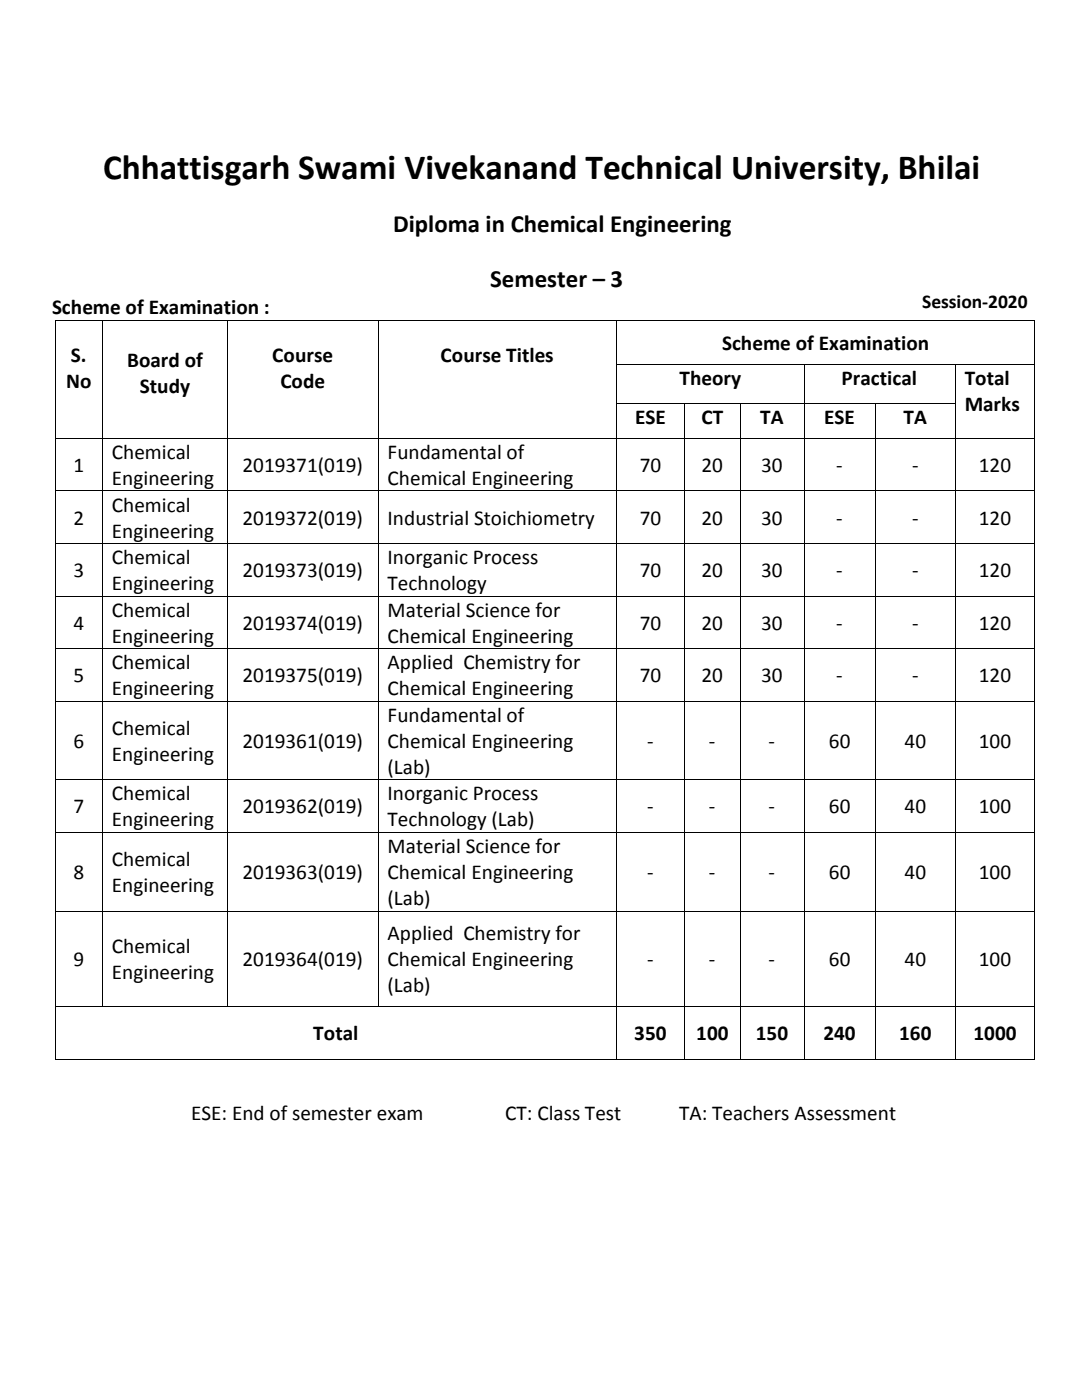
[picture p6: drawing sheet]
<svg xmlns="http://www.w3.org/2000/svg" width="216mm" height="279mm" viewBox="0 0 216 279" stroke-linecap="round" stroke-linejoin="round" font-family="sans-serif">
<defs><g id="words">
<text font-size="7.1" x="20.6" y="35.7">Chhattisgarh Swami Vivekanand Technical University, Bhilai</text>
<g font-size="4.9">
<text x="78.4" y="46.2">Diploma in Chemical Engineering</text>
<text x="97.8" y="57.4">Semester – 3</text>
</g>
<g font-size="4.2">
<text x="10.4" y="62.7">Scheme of Examination :</text>
<text x="144.1" y="69.8">Scheme of Examination</text>
<text x="13.2" y="77.4">No</text>
<text x="14.1" y="72.3">S.</text>
<text x="25.4" y="73.2">Board of</text>
<text x="54.3" y="72.3">Course</text>
<text x="55.9" y="77.4">Code</text>
<text x="87.9" y="72.3">Course Titles</text>
<text x="135.6" y="76.9">Theory</text>
<text x="167.9" y="76.9">Practical</text>
<text x="192.5" y="76.9">Total</text>
<text x="27.9" y="78.4">Study</text>
<text x="192.5" y="82.1">Marks</text>
<text x="126.7" y="84.5">ESE</text>
<text x="140" y="84.5">CT</text>
<text x="151.7" y="84.5">TA</text>
<text x="164.5" y="84.5">ESE</text>
<text x="180.3" y="84.5">TA</text>
<text x="14.7" y="94.2">1</text>
<text x="22.3" y="91.6">Chemical</text>
<text x="48.4" y="94.2">2019371(019)</text>
<text x="77.3" y="91.6">Fundamental of</text>
<text x="127.7" y="94.2">70</text>
<text x="140" y="94.2">20</text>
<text x="151.9" y="94.2">30</text>
<text x="166.9" y="94.2">-</text>
<text x="182" y="94.2">-</text>
<text x="195.3" y="94.2">120</text>
<text x="22.3" y="96.8">Engineering</text>
<text x="77.3" y="96.8">Chemical Engineering</text>
<text x="14.7" y="104.7">2</text>
<text x="22.3" y="107.3">Engineering</text>
<text x="22.3" y="102.1">Chemical</text>
<text x="48.4" y="104.7">2019372(019)</text>
<text x="77.3" y="104.7">Industrial Stoichiometry</text>
<text x="127.7" y="104.7">70</text>
<text x="140" y="104.7">20</text>
<text x="151.9" y="104.7">30</text>
<text x="166.9" y="104.7">-</text>
<text x="182" y="104.7">-</text>
<text x="195.3" y="104.7">120</text>
<text x="22.3" y="112.6">Chemical</text>
<text x="77.3" y="112.6">Inorganic Process</text>
<text x="14.7" y="115.2">3</text>
<text x="22.3" y="117.8">Engineering</text>
<text x="48.4" y="115.2">2019373(019)</text>
<text x="77.3" y="117.8">Technology</text>
<text x="127.7" y="115.2">70</text>
<text x="140" y="115.2">20</text>
<text x="151.9" y="115.2">30</text>
<text x="166.9" y="115.2">-</text>
<text x="182" y="115.2">-</text>
<text x="195.3" y="115.2">120</text>
<text x="14.7" y="125.7">4</text>
<text x="22.3" y="123.1">Chemical</text>
<text x="48.4" y="125.7">2019374(019)</text>
<text x="77.3" y="123.1">Material Science for</text>
<text x="127.7" y="125.7">70</text>
<text x="140" y="125.7">20</text>
<text x="151.9" y="125.7">30</text>
<text x="166.9" y="125.7">-</text>
<text x="182" y="125.7">-</text>
<text x="195.3" y="125.7">120</text>
<text x="22.3" y="128.3">Engineering</text>
<text x="77.3" y="128.3">Chemical Engineering</text>
<text x="14.7" y="136.2">5</text>
<text x="22.3" y="133.6">Chemical</text>
<text x="48.4" y="136.2">2019375(019)</text>
<text x="77.3" y="133.6">Applied Chemistry for</text>
<text x="127.7" y="136.2">70</text>
<text x="140" y="136.2">20</text>
<text x="151.9" y="136.2">30</text>
<text x="166.9" y="136.2">-</text>
<text x="182" y="136.2">-</text>
<text x="195.3" y="136.2">120</text>
<text x="22.3" y="138.7">Engineering</text>
<text x="77.3" y="138.7">Chemical Engineering</text>
<text x="14.7" y="149.3">6</text>
<text x="22.3" y="146.7">Chemical</text>
<text x="48.4" y="149.3">2019361(019)</text>
<text x="77.3" y="144.1">Fundamental of</text>
<text x="77.3" y="149.3">Chemical Engineering</text>
<text x="129.1" y="149.3">-</text>
<text x="141.5" y="149.3">-</text>
<text x="153.4" y="149.3">-</text>
<text x="165.4" y="149.3">60</text>
<text x="180.5" y="149.3">40</text>
<text x="195.3" y="149.3">100</text>
<text x="22.3" y="151.8">Engineering</text>
<text x="77.3" y="154.4">(Lab)</text>
<text x="22.3" y="159.7">Chemical</text>
<text x="77.3" y="159.7">Inorganic Process</text>
<text x="14.7" y="162.3">7</text>
<text x="22.3" y="164.9">Engineering</text>
<text x="48.4" y="162.3">2019362(019)</text>
<text x="77.3" y="164.9">Technology (Lab)</text>
<text x="129.1" y="162.3">-</text>
<text x="141.5" y="162.3">-</text>
<text x="153.4" y="162.3">-</text>
<text x="165.4" y="162.3">60</text>
<text x="180.5" y="162.3">40</text>
<text x="195.3" y="162.3">100</text>
<text x="22.3" y="172.8">Chemical</text>
<text x="77.3" y="170.2">Material Science for</text>
<text x="14.7" y="175.4">8</text>
<text x="22.3" y="178">Engineering</text>
<text x="48.4" y="175.4">2019363(019)</text>
<text x="77.3" y="175.4">Chemical Engineering</text>
<text x="129.1" y="175.4">-</text>
<text x="141.5" y="175.4">-</text>
<text x="153.4" y="175.4">-</text>
<text x="165.4" y="175.4">60</text>
<text x="180.5" y="175.4">40</text>
<text x="195.3" y="175.4">100</text>
<text x="77.3" y="180.6">(Lab)</text>
<text x="22.3" y="190.2">Chemical</text>
<text x="77.3" y="187.6">Applied Chemistry for</text>
<text x="14.7" y="192.8">9</text>
<text x="22.3" y="195.4">Engineering</text>
<text x="48.4" y="192.8">2019364(019)</text>
<text x="77.3" y="198">(Lab)</text>
<text x="77.3" y="192.8">Chemical Engineering</text>
<text x="129.1" y="192.8">-</text>
<text x="141.5" y="192.8">-</text>
<text x="153.4" y="192.8">-</text>
<text x="165.4" y="192.8">60</text>
<text x="180.5" y="192.8">40</text>
<text x="195.3" y="192.8">100</text>
<text x="62.5" y="207.6">Total</text>
<text x="126.6" y="207.6">350</text>
<text x="138.9" y="207.6">100</text>
<text x="150.8" y="207.6">150</text>
<text x="164.3" y="207.6">240</text>
<text x="179.4" y="207.6">160</text>
<text x="194.2" y="207.6">1000</text>
<text x="38.1" y="223.6">ESE: End of semester exam</text>
<text x="100.8" y="223.6">CT: Class Test</text>
<text x="135.5" y="223.6">TA: Teachers Assessment</text>
</g>
<text font-size="3.9" x="184" y="61.5">Session-2020</text>
</g></defs>
<g fill="#000">
<path d="M11 63.9h.2v.1h-.2z" fill-rule="evenodd"/>
<path d="M11 63.9h.2v.1h-.2z" fill-rule="evenodd"/>
<path d="M11 72.7h.2v.2h-.2z" fill-rule="evenodd"/>
<path d="M20.3 63.9h.2v.1h-.2z" fill-rule="evenodd"/>
<path d="M20.3 72.7h.2v.2h-.2z" fill-rule="evenodd"/>
<path d="M45.4 63.9h.1v.1h-.1z" fill-rule="evenodd"/>
<path d="M45.4 72.7h.1v.2h-.1z" fill-rule="evenodd"/>
<path d="M75.3 63.9h.2v.1h-.2z" fill-rule="evenodd"/>
<path d="M75.3 72.7h.2v.2h-.2z" fill-rule="evenodd"/>
<path d="M122.9 63.9h.2v.1h-.2z" fill-rule="evenodd"/>
<path d="M122.9 72.7h.2v.2h-.2z" fill-rule="evenodd"/>
<path d="M160.3 72.7h.2v.2h-.2z" fill-rule="evenodd"/>
<path d="M190.5 72.7h.2v.2h-.2z" fill-rule="evenodd"/>
<path d="M206.4 63.9h.2v.1h-.2z" fill-rule="evenodd"/>
<path d="M206.4 63.9h.2v.1h-.2z" fill-rule="evenodd"/>
<path d="M206.4 72.7h.2v.2h-.2z" fill-rule="evenodd"/>
<path d="M11 80.4h.2v.1h-.2z" fill-rule="evenodd"/>
<path d="M11 87.4h.2v.2h-.2z" fill-rule="evenodd"/>
<path d="M11 97.9h.2v.2h-.2z" fill-rule="evenodd"/>
<path d="M20.3 80.4h.2v.1h-.2z" fill-rule="evenodd"/>
<path d="M20.3 87.4h.2v.2h-.2z" fill-rule="evenodd"/>
<path d="M20.3 97.9h.2v.2h-.2z" fill-rule="evenodd"/>
<path d="M45.4 80.4h.1v.1h-.1z" fill-rule="evenodd"/>
<path d="M45.4 87.4h.1v.2h-.1z" fill-rule="evenodd"/>
<path d="M45.4 97.9h.1v.2h-.1z" fill-rule="evenodd"/>
<path d="M75.3 80.4h.2v.1h-.2z" fill-rule="evenodd"/>
<path d="M75.3 87.4h.2v.2h-.2z" fill-rule="evenodd"/>
<path d="M75.3 97.9h.2v.2h-.2z" fill-rule="evenodd"/>
<path d="M122.9 80.4h.2v.1h-.2z" fill-rule="evenodd"/>
<path d="M122.9 87.4h.2v.2h-.2z" fill-rule="evenodd"/>
<path d="M122.9 97.9h.2v.2h-.2z" fill-rule="evenodd"/>
<path d="M136.5 80.4h.2v.1h-.2z" fill-rule="evenodd"/>
<path d="M136.5 87.4h.2v.2h-.2z" fill-rule="evenodd"/>
<path d="M136.5 97.9h.2v.2h-.2z" fill-rule="evenodd"/>
<path d="M147.6 80.4h.2v.1h-.2z" fill-rule="evenodd"/>
<path d="M147.6 87.4h.2v.2h-.2z" fill-rule="evenodd"/>
<path d="M147.6 97.9h.2v.2h-.2z" fill-rule="evenodd"/>
<path d="M160.3 80.4h.2v.1h-.2z" fill-rule="evenodd"/>
<path d="M160.3 87.4h.2v.2h-.2z" fill-rule="evenodd"/>
<path d="M160.3 97.9h.2v.2h-.2z" fill-rule="evenodd"/>
<path d="M174.6 80.4h.2v.1h-.2z" fill-rule="evenodd"/>
<path d="M174.6 87.4h.2v.2h-.2z" fill-rule="evenodd"/>
<path d="M174.6 97.9h.2v.2h-.2z" fill-rule="evenodd"/>
<path d="M190.5 80.4h.2v.1h-.2z" fill-rule="evenodd"/>
<path d="M190.5 87.4h.2v.2h-.2z" fill-rule="evenodd"/>
<path d="M190.5 97.9h.2v.2h-.2z" fill-rule="evenodd"/>
<path d="M206.4 80.4h.2v.1h-.2z" fill-rule="evenodd"/>
<path d="M206.4 87.4h.2v.2h-.2z" fill-rule="evenodd"/>
<path d="M206.4 97.9h.2v.2h-.2z" fill-rule="evenodd"/>
<path d="M11 108.4h.2v.2h-.2z" fill-rule="evenodd"/>
<path d="M11 118.9h.2v.2h-.2z" fill-rule="evenodd"/>
<path d="M20.3 108.4h.2v.2h-.2z" fill-rule="evenodd"/>
<path d="M20.3 118.9h.2v.2h-.2z" fill-rule="evenodd"/>
<path d="M45.4 108.4h.1v.2h-.1z" fill-rule="evenodd"/>
<path d="M45.4 118.9h.1v.2h-.1z" fill-rule="evenodd"/>
<path d="M75.3 108.4h.2v.2h-.2z" fill-rule="evenodd"/>
<path d="M75.3 118.9h.2v.2h-.2z" fill-rule="evenodd"/>
<path d="M122.9 108.4h.2v.2h-.2z" fill-rule="evenodd"/>
<path d="M122.9 118.9h.2v.2h-.2z" fill-rule="evenodd"/>
<path d="M136.5 108.4h.2v.2h-.2z" fill-rule="evenodd"/>
<path d="M136.5 118.9h.2v.2h-.2z" fill-rule="evenodd"/>
<path d="M147.6 108.4h.2v.2h-.2z" fill-rule="evenodd"/>
<path d="M147.6 118.9h.2v.2h-.2z" fill-rule="evenodd"/>
<path d="M160.3 108.4h.2v.2h-.2z" fill-rule="evenodd"/>
<path d="M160.3 118.9h.2v.2h-.2z" fill-rule="evenodd"/>
<path d="M174.6 108.4h.2v.2h-.2z" fill-rule="evenodd"/>
<path d="M174.6 118.9h.2v.2h-.2z" fill-rule="evenodd"/>
<path d="M190.5 108.4h.2v.2h-.2z" fill-rule="evenodd"/>
<path d="M190.5 118.9h.2v.2h-.2z" fill-rule="evenodd"/>
<path d="M206.4 108.4h.2v.2h-.2z" fill-rule="evenodd"/>
<path d="M206.4 118.9h.2v.2h-.2z" fill-rule="evenodd"/>
<path d="M11 129.4h.2v.2h-.2z" fill-rule="evenodd"/>
<path d="M11 139.9h.2v.2h-.2z" fill-rule="evenodd"/>
<path d="M20.3 129.4h.2v.2h-.2z" fill-rule="evenodd"/>
<path d="M20.3 139.9h.2v.2h-.2z" fill-rule="evenodd"/>
<path d="M45.4 129.4h.1v.2h-.1z" fill-rule="evenodd"/>
<path d="M45.4 139.9h.1v.2h-.1z" fill-rule="evenodd"/>
<path d="M75.3 129.4h.2v.2h-.2z" fill-rule="evenodd"/>
<path d="M75.3 139.9h.2v.2h-.2z" fill-rule="evenodd"/>
<path d="M122.9 129.4h.2v.2h-.2z" fill-rule="evenodd"/>
<path d="M122.9 139.9h.2v.2h-.2z" fill-rule="evenodd"/>
<path d="M136.5 129.4h.2v.2h-.2z" fill-rule="evenodd"/>
<path d="M136.5 139.9h.2v.2h-.2z" fill-rule="evenodd"/>
<path d="M147.6 129.4h.2v.2h-.2z" fill-rule="evenodd"/>
<path d="M147.6 139.9h.2v.2h-.2z" fill-rule="evenodd"/>
<path d="M160.3 129.4h.2v.2h-.2z" fill-rule="evenodd"/>
<path d="M160.3 139.9h.2v.2h-.2z" fill-rule="evenodd"/>
<path d="M174.6 129.4h.2v.2h-.2z" fill-rule="evenodd"/>
<path d="M174.6 139.9h.2v.2h-.2z" fill-rule="evenodd"/>
<path d="M190.5 129.4h.2v.2h-.2z" fill-rule="evenodd"/>
<path d="M190.5 139.9h.2v.2h-.2z" fill-rule="evenodd"/>
<path d="M206.4 129.4h.2v.2h-.2z" fill-rule="evenodd"/>
<path d="M206.4 139.9h.2v.2h-.2z" fill-rule="evenodd"/>
<path d="M11 155.6h.2v.1h-.2z" fill-rule="evenodd"/>
<path d="M20.3 155.6h.2v.1h-.2z" fill-rule="evenodd"/>
<path d="M45.4 155.6h.1v.1h-.1z" fill-rule="evenodd"/>
<path d="M75.3 155.6h.2v.1h-.2z" fill-rule="evenodd"/>
<path d="M122.9 155.6h.2v.1h-.2z" fill-rule="evenodd"/>
<path d="M136.5 155.6h.2v.1h-.2z" fill-rule="evenodd"/>
<path d="M147.6 155.6h.2v.1h-.2z" fill-rule="evenodd"/>
<path d="M160.3 155.6h.2v.1h-.2z" fill-rule="evenodd"/>
<path d="M174.6 155.6h.2v.1h-.2z" fill-rule="evenodd"/>
<path d="M190.5 155.6h.2v.1h-.2z" fill-rule="evenodd"/>
<path d="M206.4 155.6h.2v.1h-.2z" fill-rule="evenodd"/>
<path d="M11 166h.2v.2h-.2z" fill-rule="evenodd"/>
<path d="M20.3 166h.2v.2h-.2z" fill-rule="evenodd"/>
<path d="M45.4 166h.1v.2h-.1z" fill-rule="evenodd"/>
<path d="M75.3 166h.2v.2h-.2z" fill-rule="evenodd"/>
<path d="M122.9 166h.2v.2h-.2z" fill-rule="evenodd"/>
<path d="M136.5 166h.2v.2h-.2z" fill-rule="evenodd"/>
<path d="M147.6 166h.2v.2h-.2z" fill-rule="evenodd"/>
<path d="M160.3 166h.2v.2h-.2z" fill-rule="evenodd"/>
<path d="M174.6 166h.2v.2h-.2z" fill-rule="evenodd"/>
<path d="M190.5 166h.2v.2h-.2z" fill-rule="evenodd"/>
<path d="M206.4 166h.2v.2h-.2z" fill-rule="evenodd"/>
<path d="M11 181.7h.2v.2h-.2z" fill-rule="evenodd"/>
<path d="M20.3 181.7h.2v.2h-.2z" fill-rule="evenodd"/>
<path d="M45.4 181.7h.1v.2h-.1z" fill-rule="evenodd"/>
<path d="M75.3 181.7h.2v.2h-.2z" fill-rule="evenodd"/>
<path d="M122.9 181.7h.2v.2h-.2z" fill-rule="evenodd"/>
<path d="M136.5 181.7h.2v.2h-.2z" fill-rule="evenodd"/>
<path d="M147.6 181.7h.2v.2h-.2z" fill-rule="evenodd"/>
<path d="M160.3 181.7h.2v.2h-.2z" fill-rule="evenodd"/>
<path d="M174.6 181.7h.2v.2h-.2z" fill-rule="evenodd"/>
<path d="M190.5 181.7h.2v.2h-.2z" fill-rule="evenodd"/>
<path d="M206.4 181.7h.2v.2h-.2z" fill-rule="evenodd"/>
<path d="M11 200.9h.2v.1h-.2z" fill-rule="evenodd"/>
<path d="M11 211.4h.2v.1h-.2z" fill-rule="evenodd"/>
<path d="M11 211.4h.2v.1h-.2z" fill-rule="evenodd"/>
<path d="M20.3 200.9h.2v.1h-.2z" fill-rule="evenodd"/>
<path d="M45.4 200.9h.1v.1h-.1z" fill-rule="evenodd"/>
<path d="M75.3 200.9h.2v.1h-.2z" fill-rule="evenodd"/>
<path d="M122.9 200.9h.2v.1h-.2z" fill-rule="evenodd"/>
<path d="M122.9 211.4h.2v.1h-.2z" fill-rule="evenodd"/>
<path d="M136.5 200.9h.2v.1h-.2z" fill-rule="evenodd"/>
<path d="M136.5 211.4h.2v.1h-.2z" fill-rule="evenodd"/>
<path d="M147.6 200.9h.2v.1h-.2z" fill-rule="evenodd"/>
<path d="M147.6 211.4h.2v.1h-.2z" fill-rule="evenodd"/>
<path d="M160.3 200.9h.2v.1h-.2z" fill-rule="evenodd"/>
<path d="M160.3 211.4h.2v.1h-.2z" fill-rule="evenodd"/>
<path d="M174.6 200.9h.2v.1h-.2z" fill-rule="evenodd"/>
<path d="M174.6 211.4h.2v.1h-.2z" fill-rule="evenodd"/>
<path d="M190.5 200.9h.2v.1h-.2z" fill-rule="evenodd"/>
<path d="M190.5 211.4h.2v.1h-.2z" fill-rule="evenodd"/>
<path d="M206.4 200.9h.2v.1h-.2z" fill-rule="evenodd"/>
<path d="M206.4 211.4h.2v.1h-.2z" fill-rule="evenodd"/>
<path d="M206.4 211.4h.2v.1h-.2z" fill-rule="evenodd"/>
</g>
<g fill="none" stroke="#000" stroke-width=".2">
<path d="M11.1 64v8.7M11.1 72.9v7.5M11.2 64h9.1M20.4 64v8.7M20.4 72.9v7.5M20.5 64h24.9M45.4 64v8.7M45.4 72.9v7.5M45.5 64h29.8M75.4 64v8.7M75.4 72.9v7.5M75.5 64h47.4"/>
<path d="M123 64v8.7M123 72.9v7.5M123.1 72.8h37.2M123.1 64h83.3M160.4 72.9v7.5M160.5 72.8h30M190.6 72.9v7.5M190.7 72.8h15.7M206.5 64v8.7M206.5 72.9v7.5M11.1 80.5v6.9M11.1 87.6v10.3"/>
<path d="M11.1 98.1v10.3M11.2 87.5h9.1M11.2 98h9.1M20.4 80.5v6.9M20.4 87.6v10.3M20.4 98.1v10.3M20.5 87.5h24.9M20.5 98h24.9M45.4 80.5v6.9M45.4 87.6v10.3M45.4 98.1v10.3M45.5 87.5h29.8"/>
<path d="M45.5 98h29.8M75.4 80.5v6.9M75.4 87.6v10.3M75.4 98.1v10.3M75.5 87.5h47.4M75.5 98h47.4M123 80.5v6.9M123 87.6v10.3M123 98.1v10.3M123.1 80.4h13.4M123.1 87.5h13.4M123.1 98h13.4"/>
<path d="M136.6 80.5v6.9M136.6 87.6v10.3M136.6 98.1v10.3M136.7 80.4h10.9M136.7 87.5h10.9M136.7 98h10.9M147.7 80.5v6.9M147.7 87.6v10.3M147.7 98.1v10.3M147.8 80.4h12.5M147.8 87.5h12.5M147.8 98h12.5"/>
<path d="M160.4 80.5v6.9M160.4 87.6v10.3M160.4 98.1v10.3M160.5 80.4h14.1M160.5 87.5h14.1M160.5 98h14.1M174.7 80.5v6.9M174.7 87.6v10.3M174.7 98.1v10.3M174.8 80.4h15.7M174.8 87.5h15.7M174.8 98h15.7"/>
<path d="M190.6 80.5v6.9M190.6 87.6v10.3M190.6 98.1v10.3M190.7 87.5h15.7M190.7 98h15.7M206.5 80.5v6.9M206.5 87.6v10.3M206.5 98.1v10.3M11.1 108.6v10.3M11.1 119.1v10.3M11.2 108.5h9.1M11.2 119h9.1"/>
<path d="M20.4 108.6v10.3M20.4 119.1v10.3M20.5 108.5h24.9M20.5 119h24.9M45.4 108.6v10.3M45.4 119.1v10.3M45.5 108.5h29.8M45.5 119h29.8M75.4 108.6v10.3M75.4 119.1v10.3M75.5 108.5h47.4M75.5 119h47.4"/>
<path d="M123 108.6v10.3M123 119.1v10.3M123.1 108.5h13.4M123.1 119h13.4M136.6 108.6v10.3M136.6 119.1v10.3M136.7 108.5h10.9M136.7 119h10.9M147.7 108.6v10.3M147.7 119.1v10.3M147.8 108.5h12.5M147.8 119h12.5"/>
<path d="M160.4 108.6v10.3M160.4 119.1v10.3M160.5 108.5h14.1M160.5 119h14.1M174.7 108.6v10.3M174.7 119.1v10.3M174.8 108.5h15.7M174.8 119h15.7M190.6 108.6v10.3M190.6 119.1v10.3M190.7 108.5h15.7M190.7 119h15.7"/>
<path d="M206.5 108.6v10.3M206.5 119.1v10.3M11.1 129.6v10.3M11.2 129.5h9.1M20.4 129.6v10.3M20.5 129.5h24.9M45.4 129.6v10.3M45.5 129.5h29.8M75.4 129.6v10.3M75.5 129.5h47.4M123 129.6v10.3M123.1 129.5h13.4"/>
<path d="M136.6 129.6v10.3M136.7 129.5h10.9M147.7 129.6v10.3M147.8 129.5h12.5M160.4 129.6v10.3M160.5 129.5h14.1M174.7 129.6v10.3M174.8 129.5h15.7M190.6 129.6v10.3M190.7 129.5h15.7M206.5 129.6v10.3M11.1 140.1v15.5"/>
<path d="M11.1 155.7v10.3M11.2 140h9.1M11.2 155.6h9.1M20.4 140.1v15.5M20.4 155.7v10.3M20.5 140h24.9M20.5 155.6h24.9M45.4 140.1v15.5M45.4 155.7v10.3M45.5 140h29.8M45.5 155.6h29.8M75.4 140.1v15.5"/>
<path d="M75.4 155.7v10.3M75.5 140h47.4M75.5 155.6h47.4M123 140.1v15.5M123 155.7v10.3M123.1 140h13.4M123.1 155.6h13.4M136.6 140.1v15.5M136.6 155.7v10.3M136.7 140h10.9M136.7 155.6h10.9M147.7 140.1v15.5"/>
<path d="M147.7 155.7v10.3M147.8 140h12.5M147.8 155.6h12.5M160.4 140.1v15.5M160.4 155.7v10.3M160.5 140h14.1M160.5 155.6h14.1M174.7 140.1v15.5M174.7 155.7v10.3M174.8 140h15.7M174.8 155.6h15.7M190.6 140.1v15.5"/>
<path d="M190.6 155.7v10.3M190.7 140h15.7M190.7 155.6h15.7M206.5 140.1v15.5M206.5 155.7v10.3M11.1 166.2v15.5M11.2 166.1h9.1M20.4 166.2v15.5M20.5 166.1h24.9M45.4 166.2v15.5M45.5 166.1h29.8M75.4 166.2v15.5"/>
<path d="M75.5 166.1h47.4M123 166.2v15.5M123.1 166.1h13.4M136.6 166.2v15.5M136.7 166.1h10.9M147.7 166.2v15.5M147.8 166.1h12.5M160.4 166.2v15.5M160.5 166.1h14.1M174.7 166.2v15.5M174.8 166.1h15.7M190.6 166.2v15.5"/>
<path d="M190.7 166.1h15.7M206.5 166.2v15.5M11.1 181.9v19M11.2 181.8h9.1M20.4 181.9v19M20.5 181.8h24.9M45.4 181.9v19M45.5 181.8h29.8M75.4 181.9v19M75.5 181.8h47.4M123 181.9v19M123.1 181.8h13.4"/>
<path d="M136.6 181.9v19M136.7 181.8h10.9M147.7 181.9v19M147.8 181.8h12.5M160.4 181.9v19M160.5 181.8h14.1M174.7 181.9v19M174.8 181.8h15.7M190.6 181.9v19M190.7 181.8h15.7M206.5 181.9v19M11.1 201v10.4"/>
<path d="M11.2 201h9.1M11.2 211.4h111.7M20.5 201h24.9M45.5 201h29.8M75.5 201h47.4M123 201v10.4M123.1 201h13.4M123.1 211.4h13.4M136.6 201v10.4M136.7 201h10.9M136.7 211.4h10.9M147.7 201v10.4"/>
<path d="M147.8 201h12.5M147.8 211.4h12.5M160.4 201v10.4M160.5 201h14.1M160.5 211.4h14.1M174.7 201v10.4M174.8 201h15.7M174.8 211.4h15.7M190.6 201v10.4M190.7 201h15.7M190.7 211.4h15.7M206.5 201v10.4"/>
</g>
<path d="M181.6 56.1h28.1v7.4h-28.1z" fill-rule="evenodd" fill="#fff"/>
<path d="M181.6 56.1h28.1v7.4h-28.1z" fill="none" stroke="#fff" stroke-width=".25"/>
<use href="#words"/>
</svg>
